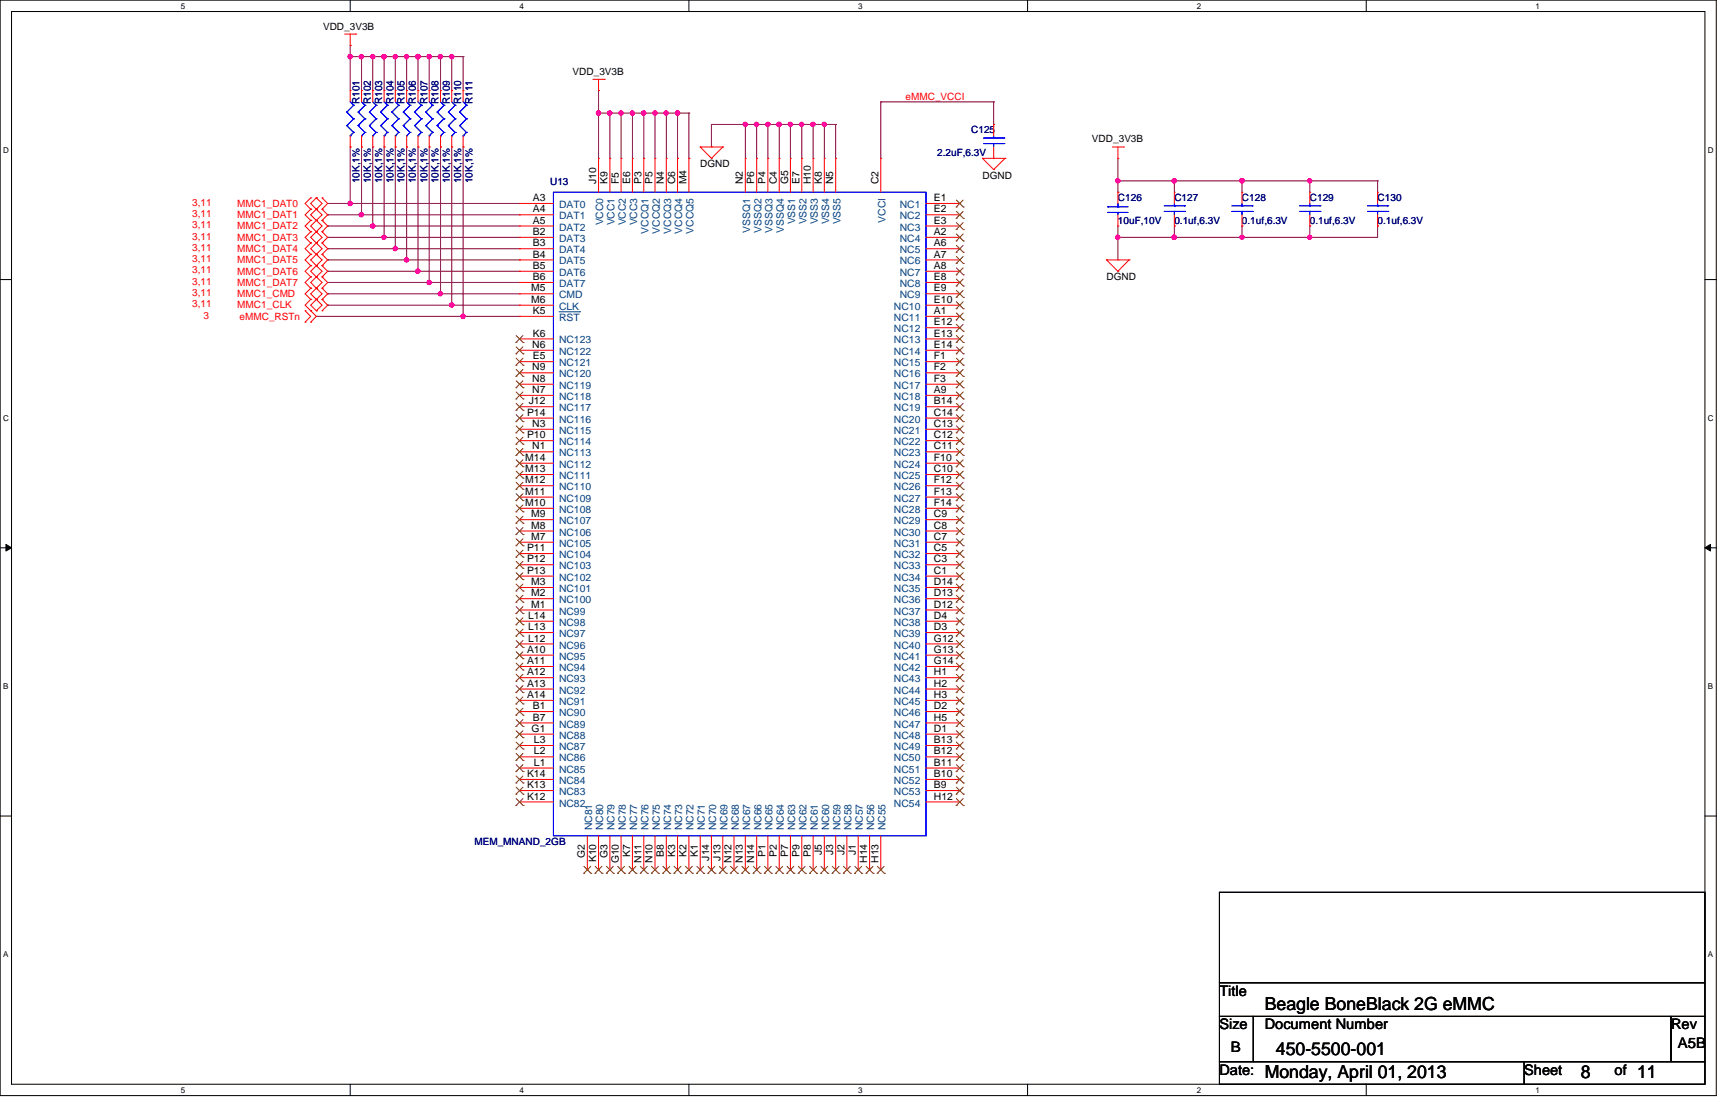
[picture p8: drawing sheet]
<svg xmlns="http://www.w3.org/2000/svg" width="432mm" height="279mm" viewBox="0 0 432 279" stroke-linecap="round" stroke-linejoin="round" font-family="sans-serif">
<defs><g id="words">
<g font-size="4.5">
<text x="315.8" y="252.2">Beagle BoneBlack 2G eMMC</text>
<text x="318.6" y="263.5">450-5500-001</text>
<text x="315.8" y="269.2">Monday, April 01, 2013</text>
<text x="394.8" y="269.2">8</text>
<text x="408.9" y="269.2">11</text>
</g>
<g font-size="3.6">
<text x="304.5" y="248.6">Title</text>
<text x="304.5" y="257">Size</text>
<text x="315.8" y="257">Document Number</text>
<text x="417.3" y="257">Rev</text>
<text x="307.4" y="262.7">B</text>
<text x="419" y="261.6">A5B</text>
<text x="304.5" y="268.4">Date:</text>
<text x="380.7" y="268.4">Sheet</text>
<text x="403.2" y="268.4">of</text>
</g>
<g font-size="2.5">
<text x="80.7" y="7.4">VDD_3V3B</text>
<text x="143" y="18.7">VDD_3V3B</text>
<text x="272.7" y="35.6">VDD_3V3B</text>
<text x="174.9" y="41.8">DGND</text>
<text x="148.9" y="46" transform="rotate(-90 148.9 46)">J10</text>
<text x="151.7" y="46" transform="rotate(-90 151.7 46)">K9</text>
<text x="154.5" y="46" transform="rotate(-90 154.5 46)">F5</text>
<text x="157.4" y="46" transform="rotate(-90 157.4 46)">E6</text>
<text x="160.2" y="46" transform="rotate(-90 160.2 46)">P3</text>
<text x="163" y="46" transform="rotate(-90 163 46)">P5</text>
<text x="165.8" y="46" transform="rotate(-90 165.8 46)">N4</text>
<text x="168.6" y="46" transform="rotate(-90 168.6 46)">C6</text>
<text x="171.4" y="46" transform="rotate(-90 171.4 46)">M4</text>
<text x="185.5" y="46" transform="rotate(-90 185.5 46)">N2</text>
<text x="188.4" y="46" transform="rotate(-90 188.4 46)">P6</text>
<text x="191.2" y="46" transform="rotate(-90 191.2 46)">P4</text>
<text x="194" y="46" transform="rotate(-90 194 46)">C4</text>
<text x="196.8" y="46" transform="rotate(-90 196.8 46)">G5</text>
<text x="199.6" y="46" transform="rotate(-90 199.6 46)">E7</text>
<text x="202.5" y="46" transform="rotate(-90 202.5 46)">H10</text>
<text x="205.3" y="46" transform="rotate(-90 205.3 46)">K8</text>
<text x="208.1" y="46" transform="rotate(-90 208.1 46)">N5</text>
<text x="219.4" y="46" transform="rotate(-90 219.4 46)">C2</text>
<text x="245.4" y="44.6">DGND</text>
<text x="133.1" y="50.2">A3</text>
<text x="133.1" y="53">A4</text>
<text x="233.3" y="50.2">E1</text>
<text x="233.3" y="53">E2</text>
<text x="133.1" y="55.8">A5</text>
<text x="133.1" y="58.7">B2</text>
<text x="233.3" y="58.7">A2</text>
<text x="233.3" y="55.8">E3</text>
<text x="133.1" y="61.5">B3</text>
<text x="133.1" y="64.3">B4</text>
<text x="233.3" y="61.5">A6</text>
<text x="233.3" y="64.3">A7</text>
<text x="133.1" y="67.1">B5</text>
<text x="133.1" y="69.9">B6</text>
<text x="233.3" y="67.1">A8</text>
<text x="233.3" y="69.9">E8</text>
<text x="276.4" y="70">DGND</text>
<text x="132.6" y="72.8">M5</text>
<text x="132.6" y="75.6">M6</text>
<text x="233.3" y="72.8">E9</text>
<text x="233.3" y="75.6">E10</text>
<text x="133.1" y="78.4">K5</text>
<text x="233.3" y="78.4">A1</text>
<text x="233.3" y="81.2">E12</text>
<text x="132.9" y="86.9">N6</text>
<text x="133.1" y="89.7">E5</text>
<text x="133.1" y="84">K6</text>
<text x="233.3" y="84">E13</text>
<text x="233.3" y="86.9">E14</text>
<text x="233.3" y="89.7">F1</text>
<text x="132.9" y="95.3">N8</text>
<text x="132.9" y="92.5">N9</text>
<text x="233.3" y="92.5">F2</text>
<text x="233.3" y="95.3">F3</text>
<text x="132" y="101">J12</text>
<text x="132.9" y="98.1">N7</text>
<text x="233.3" y="98.1">A9</text>
<text x="233.3" y="101">B14</text>
<text x="131.6" y="103.8">P14</text>
<text x="132.9" y="106.6">N3</text>
<text x="233.3" y="106.6">C13</text>
<text x="233.3" y="103.8">C14</text>
<text x="131.6" y="109.4">P10</text>
<text x="132.9" y="112.2">N1</text>
<text x="233.3" y="112.2">C11</text>
<text x="233.3" y="109.4">C12</text>
<text x="131.2" y="117.9">M13</text>
<text x="131.2" y="115.1">M14</text>
<text x="233.3" y="117.9">C10</text>
<text x="233.3" y="115.1">F10</text>
<text x="131.2" y="123.5">M11</text>
<text x="131.2" y="120.7">M12</text>
<text x="233.3" y="120.7">F12</text>
<text x="233.3" y="123.5">F13</text>
<text x="131.2" y="126.3">M10</text>
<text x="132.6" y="132">M8</text>
<text x="132.6" y="129.2">M9</text>
<text x="233.3" y="132">C8</text>
<text x="233.3" y="129.2">C9</text>
<text x="233.3" y="126.3">F14</text>
<text x="131.6" y="137.6">P11</text>
<text x="132.6" y="134.8">M7</text>
<text x="233.3" y="137.6">C5</text>
<text x="233.3" y="134.8">C7</text>
<text x="131.6" y="140.4">P12</text>
<text x="131.6" y="143.3">P13</text>
<text x="233.3" y="143.3">C1</text>
<text x="233.3" y="140.4">C3</text>
<text x="132.6" y="148.9">M2</text>
<text x="132.6" y="146.1">M3</text>
<text x="233.3" y="148.9">D13</text>
<text x="233.3" y="146.1">D14</text>
<text x="131.9" y="154.5">L14</text>
<text x="132.6" y="151.7">M1</text>
<text x="233.3" y="154.5">D4</text>
<text x="233.3" y="151.7">D12</text>
<text x="131.9" y="160.2">L12</text>
<text x="131.9" y="157.4">L13</text>
<text x="233.3" y="157.4">D3</text>
<text x="233.3" y="160.2">G12</text>
<text x="131.6" y="163">A10</text>
<text x="131.6" y="165.8">A11</text>
<text x="233.3" y="163">G13</text>
<text x="233.3" y="165.8">G14</text>
<text x="131.6" y="168.6">A12</text>
<text x="131.6" y="171.5">A13</text>
<text x="233.3" y="168.6">H1</text>
<text x="233.3" y="171.5">H2</text>
<text x="131.6" y="174.3">A14</text>
<text x="133.1" y="177.1">B1</text>
<text x="133.1" y="179.9">B7</text>
<text x="233.3" y="177.1">D2</text>
<text x="233.3" y="174.3">H3</text>
<text x="233.3" y="179.9">H5</text>
<text x="132.8" y="182.7">G1</text>
<text x="133.3" y="185.5">L3</text>
<text x="233.3" y="185.5">B13</text>
<text x="233.3" y="182.7">D1</text>
<text x="133.3" y="191.2">L1</text>
<text x="133.3" y="188.4">L2</text>
<text x="233.3" y="191.2">B11</text>
<text x="233.3" y="188.4">B12</text>
<text x="131.6" y="196.8">K13</text>
<text x="131.6" y="194">K14</text>
<text x="233.3" y="196.8">B9</text>
<text x="233.3" y="194">B10</text>
<text x="131.6" y="199.6">K12</text>
<text x="233.3" y="199.6">H12</text>
<text x="146.1" y="214.2" transform="rotate(-90 146.1 214.2)">G2</text>
<text x="148.9" y="215.3" transform="rotate(-90 148.9 215.3)">K10</text>
<text x="151.7" y="214.2" transform="rotate(-90 151.7 214.2)">G3</text>
<text x="154.5" y="215.6" transform="rotate(-90 154.5 215.6)">G10</text>
<text x="157.4" y="213.9" transform="rotate(-90 157.4 213.9)">K7</text>
<text x="160.2" y="215.4" transform="rotate(-90 160.2 215.4)">N11</text>
<text x="163" y="215.4" transform="rotate(-90 163 215.4)">N10</text>
<text x="165.8" y="213.9" transform="rotate(-90 165.8 213.9)">B8</text>
<text x="168.6" y="213.9" transform="rotate(-90 168.6 213.9)">K3</text>
<text x="171.4" y="213.9" transform="rotate(-90 171.4 213.9)">K2</text>
<text x="174.3" y="213.9" transform="rotate(-90 174.3 213.9)">K1</text>
<text x="177.1" y="214.9" transform="rotate(-90 177.1 214.9)">J14</text>
<text x="179.9" y="214.9" transform="rotate(-90 179.9 214.9)">J13</text>
<text x="182.7" y="215.4" transform="rotate(-90 182.7 215.4)">N12</text>
<text x="185.5" y="215.4" transform="rotate(-90 185.5 215.4)">N13</text>
<text x="188.4" y="215.4" transform="rotate(-90 188.4 215.4)">N14</text>
<text x="191.2" y="213.9" transform="rotate(-90 191.2 213.9)">P1</text>
<text x="194" y="213.9" transform="rotate(-90 194 213.9)">P2</text>
<text x="196.8" y="213.9" transform="rotate(-90 196.8 213.9)">P7</text>
<text x="199.6" y="213.9" transform="rotate(-90 199.6 213.9)">P9</text>
<text x="202.5" y="213.9" transform="rotate(-90 202.5 213.9)">P8</text>
<text x="205.3" y="213.4" transform="rotate(-90 205.3 213.4)">J5</text>
<text x="208.1" y="213.4" transform="rotate(-90 208.1 213.4)">J3</text>
<text x="210.9" y="213.4" transform="rotate(-90 210.9 213.4)">J2</text>
<text x="213.7" y="213.4" transform="rotate(-90 213.7 213.4)">J1</text>
<text x="216.6" y="215.4" transform="rotate(-90 216.6 215.4)">H14</text>
<text x="219.4" y="215.4" transform="rotate(-90 219.4 215.4)">H13</text>
</g>
<g font-size="2.5" fill="#000080">
<text x="89.8" y="26" transform="rotate(-90 89.8 26)">R101</text>
<text x="92.6" y="26" transform="rotate(-90 92.6 26)">R102</text>
<text x="95.4" y="26" transform="rotate(-90 95.4 26)">R103</text>
<text x="98.3" y="26" transform="rotate(-90 98.3 26)">R104</text>
<text x="101" y="26" transform="rotate(-90 101 26)">R105</text>
<text x="103.9" y="26" transform="rotate(-90 103.9 26)">R106</text>
<text x="106.7" y="26" transform="rotate(-90 106.7 26)">R107</text>
<text x="109.5" y="26" transform="rotate(-90 109.5 26)">R108</text>
<text x="112.4" y="26" transform="rotate(-90 112.4 26)">R109</text>
<text x="115.1" y="26" transform="rotate(-90 115.1 26)">R110</text>
<text x="118" y="26" transform="rotate(-90 118 26)">R111</text>
<text x="242.5" y="33.3">C125</text>
<text x="234.1" y="38.9">2.2uF,6.3V</text>
<text x="89.8" y="45.7" transform="rotate(-90 89.8 45.7)">10K,1%</text>
<text x="92.6" y="45.7" transform="rotate(-90 92.6 45.7)">10K,1%</text>
<text x="95.4" y="45.7" transform="rotate(-90 95.4 45.7)">10K,1%</text>
<text x="98.3" y="45.7" transform="rotate(-90 98.3 45.7)">10K,1%</text>
<text x="101" y="45.7" transform="rotate(-90 101 45.7)">10K,1%</text>
<text x="103.9" y="45.7" transform="rotate(-90 103.9 45.7)">10K,1%</text>
<text x="106.7" y="45.7" transform="rotate(-90 106.7 45.7)">10K,1%</text>
<text x="109.5" y="45.7" transform="rotate(-90 109.5 45.7)">10K,1%</text>
<text x="112.4" y="45.7" transform="rotate(-90 112.4 45.7)">10K,1%</text>
<text x="115.1" y="45.7" transform="rotate(-90 115.1 45.7)">10K,1%</text>
<text x="118" y="45.7" transform="rotate(-90 118 45.7)">10K,1%</text>
<text x="137.4" y="46.3">U13</text>
<text x="279.2" y="50.2">C126</text>
<text x="293.3" y="50.2">C127</text>
<text x="310.2" y="50.2">C128</text>
<text x="327.1" y="50.2">C129</text>
<text x="344" y="50.2">C130</text>
<text x="279.2" y="55.9">10uF,10V</text>
<text x="293.3" y="55.9">0.1uf,6.3V</text>
<text x="310.2" y="55.9">0.1uf,6.3V</text>
<text x="327.1" y="55.9">0.1uf,6.3V</text>
<text x="344" y="55.9">0.1uf,6.3V</text>
<text x="118.5" y="210.9">MEM_MNAND_2GB</text>
</g>
<g font-size="2.5" fill="#f00">
<text x="226.1" y="24.9">eMMC_VCCI</text>
<text x="48" y="51.4">3,11</text>
<text x="59.3" y="51.6">MMC1_DAT0</text>
<text x="48" y="54.2">3,11</text>
<text x="48" y="57">3,11</text>
<text x="48" y="59.8">3,11</text>
<text x="59.3" y="54.5">MMC1_DAT1</text>
<text x="59.3" y="57.3">MMC1_DAT2</text>
<text x="48" y="62.7">3,11</text>
<text x="48" y="65.4">3,11</text>
<text x="59.3" y="60.1">MMC1_DAT3</text>
<text x="59.3" y="62.9">MMC1_DAT4</text>
<text x="59.3" y="65.7">MMC1_DAT5</text>
<text x="48" y="68.3">3,11</text>
<text x="48" y="71.1">3,11</text>
<text x="59.3" y="68.6">MMC1_DAT6</text>
<text x="59.3" y="71.4">MMC1_DAT7</text>
<text x="48" y="73.9">3,11</text>
<text x="48" y="76.8">3,11</text>
<text x="59.3" y="74.2">MMC1_CMD</text>
<text x="59.3" y="77">MMC1_CLK</text>
<text x="50.8" y="79.5">3</text>
<text x="59.8" y="79.8">eMMC_RSTn</text>
</g>
<g font-size="2.5" fill="#004080">
<text x="139.6" y="51.9">DAT0</text>
<text x="224.7" y="51.9">NC1</text>
<text x="139.6" y="54.8">DAT1</text>
<text x="139.6" y="57.6">DAT2</text>
<text x="150.7" y="56.3" transform="rotate(-90 150.7 56.3)">VCC0</text>
<text x="153.5" y="56.3" transform="rotate(-90 153.5 56.3)">VCC1</text>
<text x="156.3" y="56.3" transform="rotate(-90 156.3 56.3)">VCC2</text>
<text x="159.1" y="56.3" transform="rotate(-90 159.1 56.3)">VCC3</text>
<text x="162" y="58.3" transform="rotate(-90 162 58.3)">VCCQ1</text>
<text x="164.8" y="58.3" transform="rotate(-90 164.8 58.3)">VCCQ2</text>
<text x="167.6" y="58.3" transform="rotate(-90 167.6 58.3)">VCCQ3</text>
<text x="170.4" y="58.3" transform="rotate(-90 170.4 58.3)">VCCQ4</text>
<text x="173.2" y="58.3" transform="rotate(-90 173.2 58.3)">VCCQ5</text>
<text x="187.3" y="58.1" transform="rotate(-90 187.3 58.1)">VSSQ1</text>
<text x="190.2" y="58.1" transform="rotate(-90 190.2 58.1)">VSSQ2</text>
<text x="193" y="58.1" transform="rotate(-90 193 58.1)">VSSQ3</text>
<text x="195.8" y="58.1" transform="rotate(-90 195.8 58.1)">VSSQ4</text>
<text x="198.6" y="56" transform="rotate(-90 198.6 56)">VSS1</text>
<text x="201.4" y="56" transform="rotate(-90 201.4 56)">VSS2</text>
<text x="204.3" y="56" transform="rotate(-90 204.3 56)">VSS3</text>
<text x="207.1" y="56" transform="rotate(-90 207.1 56)">VSS4</text>
<text x="209.9" y="56" transform="rotate(-90 209.9 56)">VSS5</text>
<text x="221.1" y="55.6" transform="rotate(-90 221.1 55.6)">VCCI</text>
<text x="224.7" y="54.8">NC2</text>
<text x="224.7" y="57.6">NC3</text>
<text x="139.6" y="60.4">DAT3</text>
<text x="139.6" y="63.2">DAT4</text>
<text x="224.7" y="60.4">NC4</text>
<text x="224.7" y="63.2">NC5</text>
<text x="139.6" y="66">DAT5</text>
<text x="139.6" y="68.9">DAT6</text>
<text x="139.6" y="71.7">DAT7</text>
<text x="224.7" y="66">NC6</text>
<text x="224.7" y="68.9">NC7</text>
<text x="224.7" y="71.7">NC8</text>
<text x="139.6" y="74.5">CMD</text>
<text x="139.6" y="77.3">CLK</text>
<text x="223.3" y="77.3">NC10</text>
<text x="224.7" y="74.5">NC9</text>
<text x="139.6" y="80.1">RST</text>
<text x="223.3" y="80.1">NC11</text>
<text x="223.3" y="83">NC12</text>
<text x="139.6" y="88.6">NC122</text>
<text x="139.6" y="85.8">NC123</text>
<text x="223.3" y="85.8">NC13</text>
<text x="223.3" y="88.6">NC14</text>
<text x="139.6" y="94.2">NC120</text>
<text x="139.6" y="91.4">NC121</text>
<text x="223.3" y="91.4">NC15</text>
<text x="223.3" y="94.2">NC16</text>
<text x="139.6" y="99.9">NC118</text>
<text x="139.6" y="97.1">NC119</text>
<text x="223.3" y="99.9">NC18</text>
<text x="223.3" y="97.1">NC17</text>
<text x="139.6" y="102.7">NC117</text>
<text x="139.6" y="105.5">NC116</text>
<text x="223.3" y="102.7">NC19</text>
<text x="223.3" y="105.5">NC20</text>
<text x="139.6" y="114">NC113</text>
<text x="139.6" y="108.3">NC115</text>
<text x="139.6" y="111.2">NC114</text>
<text x="223.3" y="114">NC23</text>
<text x="223.3" y="111.2">NC22</text>
<text x="223.3" y="108.3">NC21</text>
<text x="139.6" y="119.6">NC111</text>
<text x="139.6" y="116.8">NC112</text>
<text x="223.3" y="119.6">NC25</text>
<text x="223.3" y="116.8">NC24</text>
<text x="139.6" y="125.3">NC109</text>
<text x="139.6" y="122.4">NC110</text>
<text x="223.3" y="122.4">NC26</text>
<text x="223.3" y="125.3">NC27</text>
<text x="139.6" y="130.9">NC107</text>
<text x="139.6" y="128.1">NC108</text>
<text x="223.3" y="130.9">NC29</text>
<text x="223.3" y="128.1">NC28</text>
<text x="139.6" y="136.5">NC105</text>
<text x="139.6" y="133.7">NC106</text>
<text x="223.3" y="136.5">NC31</text>
<text x="223.3" y="133.7">NC30</text>
<text x="139.6" y="139.4">NC104</text>
<text x="139.6" y="142.2">NC103</text>
<text x="223.3" y="142.2">NC33</text>
<text x="223.3" y="139.4">NC32</text>
<text x="139.6" y="147.8">NC101</text>
<text x="139.6" y="145">NC102</text>
<text x="223.3" y="145">NC34</text>
<text x="223.3" y="147.8">NC35</text>
<text x="139.6" y="153.5">NC99</text>
<text x="139.6" y="150.6">NC100</text>
<text x="223.3" y="153.5">NC37</text>
<text x="223.3" y="150.6">NC36</text>
<text x="139.6" y="161.9">NC96</text>
<text x="139.6" y="159.1">NC97</text>
<text x="139.6" y="156.3">NC98</text>
<text x="223.3" y="159.1">NC39</text>
<text x="223.3" y="156.3">NC38</text>
<text x="223.3" y="161.9">NC40</text>
<text x="139.6" y="164.7">NC95</text>
<text x="139.6" y="167.6">NC94</text>
<text x="223.3" y="164.7">NC41</text>
<text x="223.3" y="167.6">NC42</text>
<text x="139.6" y="170.3">NC93</text>
<text x="139.6" y="173.2">NC92</text>
<text x="223.3" y="170.3">NC43</text>
<text x="223.3" y="173.2">NC44</text>
<text x="139.6" y="176">NC91</text>
<text x="139.6" y="178.8">NC90</text>
<text x="223.3" y="178.8">NC46</text>
<text x="223.3" y="176">NC45</text>
<text x="139.6" y="181.7">NC89</text>
<text x="139.6" y="184.4">NC88</text>
<text x="223.3" y="184.4">NC48</text>
<text x="223.3" y="181.7">NC47</text>
<text x="139.6" y="190.1">NC86</text>
<text x="139.6" y="187.3">NC87</text>
<text x="223.3" y="190.1">NC50</text>
<text x="223.3" y="187.3">NC49</text>
<text x="139.6" y="195.7">NC84</text>
<text x="139.6" y="192.9">NC85</text>
<text x="223.3" y="195.7">NC52</text>
<text x="223.3" y="192.9">NC51</text>
<text x="139.6" y="201.4">NC82</text>
<text x="139.6" y="198.5">NC83</text>
<text x="223.3" y="198.5">NC53</text>
<text x="223.3" y="201.4">NC54</text>
<text x="147.9" y="207.3" transform="rotate(-90 147.9 207.3)">NC81</text>
<text x="150.7" y="207.3" transform="rotate(-90 150.7 207.3)">NC80</text>
<text x="153.5" y="207.3" transform="rotate(-90 153.5 207.3)">NC79</text>
<text x="156.3" y="207.3" transform="rotate(-90 156.3 207.3)">NC78</text>
<text x="159.1" y="207.3" transform="rotate(-90 159.1 207.3)">NC77</text>
<text x="162" y="207.3" transform="rotate(-90 162 207.3)">NC76</text>
<text x="164.8" y="207.3" transform="rotate(-90 164.8 207.3)">NC75</text>
<text x="167.6" y="207.3" transform="rotate(-90 167.6 207.3)">NC74</text>
<text x="170.4" y="207.3" transform="rotate(-90 170.4 207.3)">NC73</text>
<text x="173.2" y="207.3" transform="rotate(-90 173.2 207.3)">NC72</text>
<text x="176.1" y="207.3" transform="rotate(-90 176.1 207.3)">NC71</text>
<text x="178.9" y="207.3" transform="rotate(-90 178.9 207.3)">NC70</text>
<text x="181.7" y="207.3" transform="rotate(-90 181.7 207.3)">NC69</text>
<text x="184.5" y="207.3" transform="rotate(-90 184.5 207.3)">NC68</text>
<text x="187.3" y="207.3" transform="rotate(-90 187.3 207.3)">NC67</text>
<text x="190.2" y="207.3" transform="rotate(-90 190.2 207.3)">NC66</text>
<text x="193" y="207.3" transform="rotate(-90 193 207.3)">NC65</text>
<text x="195.8" y="207.3" transform="rotate(-90 195.8 207.3)">NC64</text>
<text x="198.6" y="207.3" transform="rotate(-90 198.6 207.3)">NC63</text>
<text x="201.4" y="207.3" transform="rotate(-90 201.4 207.3)">NC62</text>
<text x="204.3" y="207.3" transform="rotate(-90 204.3 207.3)">NC61</text>
<text x="207.1" y="207.3" transform="rotate(-90 207.1 207.3)">NC60</text>
<text x="209.9" y="207.3" transform="rotate(-90 209.9 207.3)">NC59</text>
<text x="212.7" y="207.3" transform="rotate(-90 212.7 207.3)">NC58</text>
<text x="215.5" y="207.3" transform="rotate(-90 215.5 207.3)">NC57</text>
<text x="218.4" y="207.3" transform="rotate(-90 218.4 207.3)">NC56</text>
<text x="221.1" y="207.3" transform="rotate(-90 221.1 207.3)">NC55</text>
</g>
<g font-size="2">
<text x="45.2" y="2.2">5</text>
<text x="129.8" y="2.2">4</text>
<text x="214.3" y="2.2">3</text>
<text x="298.9" y="2.2">2</text>
<text x="383.5" y="2.2">1</text>
<text x=".8" y="38.1">D</text>
<text x="426.5" y="38.1">D</text>
<text x=".8" y="105.1">C</text>
<text x="426.5" y="105.1">C</text>
<text x=".8" y="172">B</text>
<text x="426.5" y="172">B</text>
<text x=".8" y="239">A</text>
<text x="426.5" y="239">A</text>
<text x="45.2" y="272.9">5</text>
<text x="129.8" y="272.9">4</text>
<text x="214.3" y="272.9">3</text>
<text x="298.9" y="272.9">2</text>
<text x="383.5" y="272.9">1</text>
</g>
</g></defs>
<path d="M0 0h428.6v273.6h-428.6zM2.9 2.9h422.9v267.8h-422.9z" fill="none" stroke="#000" stroke-width=".25"/>
<g fill="#fff">
<path d="M45.2 .4h1.1v2.2h-1.1z"/>
<path d="M45.2 271.1h1.1v2.2h-1.1z"/>
</g>
<path d="M87.5 0v2.9M87.5 270.7v2.9" fill="none" stroke="#000" stroke-width=".25"/>
<g fill="#fff">
<path d="M129.8 .4h1.1v2.2h-1.1z"/>
<path d="M129.8 271.1h1.1v2.2h-1.1z"/>
</g>
<path d="M172 0v2.9M172 270.7v2.9" fill="none" stroke="#000" stroke-width=".25"/>
<g fill="#fff">
<path d="M214.3 .4h1.1v2.2h-1.1z"/>
<path d="M214.3 271.1h1.1v2.2h-1.1z"/>
</g>
<path d="M256.6 0v2.9M256.6 270.7v2.9" fill="none" stroke="#000" stroke-width=".25"/>
<g fill="#fff">
<path d="M298.9 .4h1.1v2.2h-1.1z"/>
<path d="M298.9 271.1h1.1v2.2h-1.1z"/>
</g>
<path d="M341.2 0v2.9M341.2 270.7v2.9" fill="none" stroke="#000" stroke-width=".25"/>
<g fill="#fff">
<path d="M383.5 .4h1.1v2.2h-1.1z"/>
<path d="M383.5 271.1h1.1v2.2h-1.1z"/>
<path d="M.8 36.3h1.4v2.3h-1.4z"/>
<path d="M426.5 36.3h1.4v2.3h-1.4z"/>
<path d="M.8 103.3h1.4v2.2h-1.4z"/>
<path d="M426.5 103.3h1.4v2.2h-1.4z"/>
</g>
<path d="M0 69.8h2.9M425.8 69.8h2.8" fill="none" stroke="#000" stroke-width=".25"/>
<g fill="#fff">
<path d="M.8 170.2h1.3v2.3h-1.3z"/>
<path d="M426.5 170.2h1.3v2.3h-1.3z"/>
</g>
<path d="M0 136.8h2.9M1.5 135.9l1.4 .9-1.4 .8zM425.8 136.8l1.4-.9v1.7zM425.8 136.8h2.8" fill="none" stroke="#000" stroke-width=".25"/>
<path d="M1.5 135.9l1.4 .9-1.4 .8zM425.8 136.8l1.4-.9v1.7z" fill="#000"/>
<g fill="#fff">
<path d="M.8 237.2h1.3v2.2h-1.3z"/>
<path d="M426.5 237.2h1.3v2.2h-1.3z"/>
</g>
<path d="M0 203.8h2.9M425.8 203.8h2.8" fill="none" stroke="#000" stroke-width=".25"/>
<path d="M87.5 50.8h.1M87.5 50.8h42.3M115.7 79h.1M115.7 79h14.1" fill="none" stroke="#800040" stroke-width=".25"/>
<circle cx="87.4" cy="50.8" r=".55" fill="#f0f"/>
<circle cx="87.4" cy="50.8" r=".55" fill="none" stroke="#f0f" stroke-width=".25"/>
<path d="M90.3 53.6h.1M90.3 53.6h39.5" fill="none" stroke="#800040" stroke-width=".25"/>
<circle cx="90.2" cy="53.6" r=".56" fill="#f0f"/>
<circle cx="90.2" cy="53.6" r=".56" fill="none" stroke="#f0f" stroke-width=".25"/>
<path d="M93.1 56.4h.1M93.1 56.4h36.7" fill="none" stroke="#800040" stroke-width=".25"/>
<circle cx="93.1" cy="56.4" r=".56" fill="#f0f"/>
<circle cx="93.1" cy="56.4" r=".56" fill="none" stroke="#f0f" stroke-width=".25"/>
<path d="M95.9 59.3h.1M95.9 59.3h33.9" fill="none" stroke="#800040" stroke-width=".25"/>
<circle cx="95.9" cy="59.2" r=".55" fill="#f0f"/>
<circle cx="95.9" cy="59.2" r=".55" fill="none" stroke="#f0f" stroke-width=".25"/>
<path d="M98.7 62.1h.1M98.7 62.1h31.1" fill="none" stroke="#800040" stroke-width=".25"/>
<circle cx="98.7" cy="62.1" r=".56" fill="#f0f"/>
<circle cx="98.7" cy="62.1" r=".56" fill="none" stroke="#f0f" stroke-width=".25"/>
<path d="M101.6 64.9h.1M101.6 64.9h28.2" fill="none" stroke="#800040" stroke-width=".25"/>
<circle cx="101.5" cy="64.9" r=".55" fill="#f0f"/>
<circle cx="101.5" cy="64.9" r=".55" fill="none" stroke="#f0f" stroke-width=".25"/>
<path d="M104.4 67.7h.1M104.4 67.7h25.4" fill="none" stroke="#800040" stroke-width=".25"/>
<circle cx="104.3" cy="67.7" r=".56" fill="#f0f"/>
<circle cx="104.3" cy="67.7" r=".56" fill="none" stroke="#f0f" stroke-width=".25"/>
<path d="M107.2 70.5h.1M107.2 70.5h22.6" fill="none" stroke="#800040" stroke-width=".25"/>
<circle cx="107.2" cy="70.5" r=".56" fill="#f0f"/>
<circle cx="107.2" cy="70.5" r=".56" fill="none" stroke="#f0f" stroke-width=".25"/>
<path d="M110 73.4h.1M110 73.4h19.8M112.8 76.2h.1M112.8 76.2h17" fill="none" stroke="#800040" stroke-width=".25"/>
<circle cx="112.8" cy="76.2" r=".56" fill="#f0f"/>
<circle cx="112.8" cy="76.2" r=".56" fill="none" stroke="#f0f" stroke-width=".25"/>
<path d="M186.1 31.1h.1M186.1 31.1v8.4M186.1 31.1h2.9" fill="none" stroke="#800040" stroke-width=".25"/>
<circle cx="186.1" cy="31" r=".54" fill="#f0f"/>
<circle cx="186.1" cy="31" r=".54" fill="none" stroke="#f0f" stroke-width=".25"/>
<path d="M203.1 31.1h.1M203.1 31.1v8.4M203.1 31.1h2.8M205.9 31.1h.1M205.9 31.1v8.4M208.7 31.1h.1M208.7 31.1v8.4" fill="none" stroke="#800040" stroke-width=".25"/>
<circle cx="203" cy="31" r=".55" fill="#f0f"/>
<circle cx="203" cy="31" r=".55" fill="none" stroke="#f0f" stroke-width=".25"/>
<path d="M200.2 31.1h.1M200.2 31.1v8.4M200.2 31.1h2.9" fill="none" stroke="#800040" stroke-width=".25"/>
<circle cx="200.2" cy="31" r=".54" fill="#f0f"/>
<circle cx="200.2" cy="31" r=".54" fill="none" stroke="#f0f" stroke-width=".25"/>
<path d="M197.4 31.1h.1M197.4 31.1v8.4M197.4 31.1h2.8" fill="none" stroke="#800040" stroke-width=".25"/>
<circle cx="197.4" cy="31" r=".55" fill="#f0f"/>
<circle cx="197.4" cy="31" r=".55" fill="none" stroke="#f0f" stroke-width=".25"/>
<path d="M194.6 31.1h.1M194.6 31.1v8.4" fill="none" stroke="#800040" stroke-width=".25"/>
<circle cx="194.6" cy="31" r=".55" fill="#f0f"/>
<circle cx="194.6" cy="31" r=".55" fill="none" stroke="#f0f" stroke-width=".25"/>
<path d="M194.6 31.1h.1M194.6 31.1h2.8" fill="none" stroke="#800040" stroke-width=".25"/>
<circle cx="194.6" cy="31" r=".55" fill="#f0f"/>
<circle cx="194.6" cy="31" r=".55" fill="none" stroke="#f0f" stroke-width=".25"/>
<path d="M191.8 31.1h.1M191.8 31.1v8.4M191.8 31.1h2.8" fill="none" stroke="#800040" stroke-width=".25"/>
<circle cx="191.8" cy="31" r=".55" fill="#f0f"/>
<circle cx="191.8" cy="31" r=".55" fill="none" stroke="#f0f" stroke-width=".25"/>
<path d="M189 31.1h.1M189 31.1v8.4M189 31.1h2.8" fill="none" stroke="#800040" stroke-width=".25"/>
<circle cx="188.9" cy="31" r=".55" fill="#f0f"/>
<circle cx="188.9" cy="31" r=".55" fill="none" stroke="#f0f" stroke-width=".25"/>
<path d="M205.9 31.1h.1M205.9 31.1h2.8" fill="none" stroke="#800040" stroke-width=".25"/>
<circle cx="205.9" cy="31" r=".55" fill="#f0f"/>
<circle cx="205.9" cy="31" r=".55" fill="none" stroke="#f0f" stroke-width=".25"/>
<g fill="none" stroke="#800040" stroke-width=".25">
<path d="M177.7 31.1h.1M177.7 36.7h.1M177.7 31.1h8.4M177.7 31.1v5.6M220 25.4h.1M220 25.4v14.1M220 25.4h28.2M248.2 25.4h.1M248.2 31.1h.1M248.2 25.4v5.7M279.2 39.5v5.7M279.2 59.3h.1"/>
<path d="M279.2 45.2h.1M279.2 56.4v2.9M279.2 45.2h14.1"/>
</g>
<circle cx="293.2" cy="45.1" r=".55" fill="#f0f"/>
<circle cx="293.2" cy="45.1" r=".55" fill="none" stroke="#f0f" stroke-width=".25"/>
<circle cx="279.2" cy="45.1" r=".55" fill="#f0f"/>
<circle cx="279.2" cy="45.1" r=".55" fill="none" stroke="#f0f" stroke-width=".25"/>
<path d="M310.2 45.2h.1M310.2 45.2h16.9M327.1 45.2h.1M327.1 45.2v2.8M344 45.2h.1M344 45.2v2.8" fill="none" stroke="#800040" stroke-width=".25"/>
<circle cx="327.1" cy="45.1" r=".54" fill="#f0f"/>
<circle cx="327.1" cy="45.1" r=".54" fill="none" stroke="#f0f" stroke-width=".25"/>
<circle cx="310.2" cy="45.1" r=".55" fill="#f0f"/>
<circle cx="310.2" cy="45.1" r=".55" fill="none" stroke="#f0f" stroke-width=".25"/>
<path d="M293.3 45.2h.1M293.3 45.2h16.9M310.2 45.2h.1M310.2 45.2v2.8" fill="none" stroke="#800040" stroke-width=".25"/>
<circle cx="310.2" cy="45.1" r=".55" fill="#f0f"/>
<circle cx="310.2" cy="45.1" r=".55" fill="none" stroke="#f0f" stroke-width=".25"/>
<circle cx="293.2" cy="45.1" r=".55" fill="#f0f"/>
<circle cx="293.2" cy="45.1" r=".55" fill="none" stroke="#f0f" stroke-width=".25"/>
<path d="M293.3 45.2h.1M293.3 56.4h.1M293.3 59.3h.1M293.3 45.2v2.8M293.3 56.4v2.9M293.3 59.3h16.9" fill="none" stroke="#800040" stroke-width=".25"/>
<circle cx="310.2" cy="59.2" r=".55" fill="#f0f"/>
<circle cx="310.2" cy="59.2" r=".55" fill="none" stroke="#f0f" stroke-width=".25"/>
<circle cx="293.2" cy="59.2" r=".55" fill="#f0f"/>
<circle cx="293.2" cy="59.2" r=".55" fill="none" stroke="#f0f" stroke-width=".25"/>
<path d="M310.2 56.4h.1M310.2 56.4v2.9M327.1 56.4h.1M327.1 59.3h.1M327.1 56.4v2.9M327.1 59.3h16.9" fill="none" stroke="#800040" stroke-width=".25"/>
<circle cx="327.1" cy="59.2" r=".54" fill="#f0f"/>
<circle cx="327.1" cy="59.2" r=".54" fill="none" stroke="#f0f" stroke-width=".25"/>
<path d="M279.2 59.3h.1M279.2 59.3h14.1M310.2 59.3h.1M310.2 59.3h16.9M327.1 45.2h.1M327.1 45.2h16.9M344 56.4h.1M344 56.4v2.9" fill="none" stroke="#800040" stroke-width=".25"/>
<circle cx="293.2" cy="59.2" r=".55" fill="#f0f"/>
<circle cx="293.2" cy="59.2" r=".55" fill="none" stroke="#f0f" stroke-width=".25"/>
<circle cx="279.2" cy="59.2" r=".55" fill="#f0f"/>
<circle cx="279.2" cy="59.2" r=".55" fill="none" stroke="#f0f" stroke-width=".25"/>
<path d="M87.5 14.1h.1M87.5 14.1h2.8M93.1 14.1h.1M93.1 14.1h2.8M93.1 14.1v8.5M279.2 48h.1M279.2 45.2v2.8M279.2 59.3v5.6M279.2 64.9h.1" fill="none" stroke="#800040" stroke-width=".25"/>
<circle cx="95.9" cy="14.1" r=".56" fill="#f0f"/>
<circle cx="95.9" cy="14.1" r=".56" fill="none" stroke="#f0f" stroke-width=".25"/>
<circle cx="93.1" cy="14.1" r=".56" fill="#f0f"/>
<circle cx="93.1" cy="14.1" r=".56" fill="none" stroke="#f0f" stroke-width=".25"/>
<path d="M90.3 14.1h.1M90.3 14.1v8.5M90.3 14.1h2.8" fill="none" stroke="#800040" stroke-width=".25"/>
<circle cx="90.2" cy="14.1" r=".56" fill="#f0f"/>
<circle cx="90.2" cy="14.1" r=".56" fill="none" stroke="#f0f" stroke-width=".25"/>
<path d="M87.5 14.1h.1M87.5 14.1v8.5M95.9 14.1h.1M95.9 14.1h2.8M101.6 14.1h.1M101.6 14.1v8.5" fill="none" stroke="#800040" stroke-width=".25"/>
<circle cx="95.9" cy="14.1" r=".56" fill="#f0f"/>
<circle cx="95.9" cy="14.1" r=".56" fill="none" stroke="#f0f" stroke-width=".25"/>
<path d="M95.9 14.1h.1M95.9 14.1v8.5M98.7 14.1h.1M98.7 14.1v8.5M101.6 14.1h.1M101.6 14.1h2.8" fill="none" stroke="#800040" stroke-width=".25"/>
<circle cx="104.3" cy="14.1" r=".56" fill="#f0f"/>
<circle cx="104.3" cy="14.1" r=".56" fill="none" stroke="#f0f" stroke-width=".25"/>
<circle cx="101.5" cy="14.1" r=".55" fill="#f0f"/>
<circle cx="101.5" cy="14.1" r=".55" fill="none" stroke="#f0f" stroke-width=".25"/>
<path d="M87.5 11.3h.1M87.5 11.3v2.8" fill="none" stroke="#800040" stroke-width=".25"/>
<circle cx="87.4" cy="14.1" r=".55" fill="#f0f"/>
<circle cx="87.4" cy="14.1" r=".55" fill="none" stroke="#f0f" stroke-width=".25"/>
<path d="M110 14.1h.1M110 14.1v8.5M110 14.1h2.8M112.8 14.1h.1M112.8 14.1v8.5" fill="none" stroke="#800040" stroke-width=".25"/>
<circle cx="110" cy="14.1" r=".56" fill="#f0f"/>
<circle cx="110" cy="14.1" r=".56" fill="none" stroke="#f0f" stroke-width=".25"/>
<path d="M104.4 14.1h.1M104.4 14.1v8.5M107.2 14.1h.1M107.2 14.1v8.5" fill="none" stroke="#800040" stroke-width=".25"/>
<circle cx="104.3" cy="14.1" r=".56" fill="#f0f"/>
<circle cx="104.3" cy="14.1" r=".56" fill="none" stroke="#f0f" stroke-width=".25"/>
<path d="M104.4 14.1h.1M104.4 14.1h2.8" fill="none" stroke="#800040" stroke-width=".25"/>
<circle cx="104.3" cy="14.1" r=".56" fill="#f0f"/>
<circle cx="104.3" cy="14.1" r=".56" fill="none" stroke="#f0f" stroke-width=".25"/>
<g fill="none" stroke="#800040" stroke-width=".25">
<path d="M87.5 36.7h.1M87.5 36.7v14.1h-5.7M90.3 36.7h.1M90.3 36.7v16.9h-8.5M93.1 36.7h.1M93.1 36.7v19.7h-11.3M95.9 36.7h.1M95.9 36.7v22.6h-14.1M98.7 36.7h.1M98.7 36.7v25.4h-16.9M101.6 36.7h.1M101.6 36.7v28.2h-19.8"/>
<path d="M104.4 36.7h.1M104.4 36.7v31h-22.6M107.2 36.7h.1M107.2 36.7v33.8h-25.4M110 36.7h.1M110 36.7v36.7M112.8 36.7h.1M112.8 36.7v39.5M81.8 50.8h.1M81.8 53.6h.1M81.8 56.4h.1M81.8 59.3h.1"/>
<path d="M81.8 62.1h.1M81.8 64.9h.1M81.8 67.7h.1M81.8 70.5h.1"/>
</g>
<circle cx="110" cy="73.3" r=".55" fill="#f0f"/>
<circle cx="110" cy="73.3" r=".55" fill="none" stroke="#f0f" stroke-width=".25"/>
<path d="M115.7 36.7h.1M115.7 36.7v42.3" fill="none" stroke="#800040" stroke-width=".25"/>
<circle cx="115.6" cy="79" r=".55" fill="#f0f"/>
<circle cx="115.6" cy="79" r=".55" fill="none" stroke="#f0f" stroke-width=".25"/>
<path d="M112.8 14.1h.1M112.8 14.1h2.9M115.7 14.1h.1M115.7 14.1v8.5M79 79h.1M79 79h36.7" fill="none" stroke="#800040" stroke-width=".25"/>
<circle cx="112.8" cy="14.1" r=".56" fill="#f0f"/>
<circle cx="112.8" cy="14.1" r=".56" fill="none" stroke="#f0f" stroke-width=".25"/>
<path d="M107.2 14.1h.1M107.2 14.1h2.8M81.8 73.4h.1M81.8 73.4h28.2" fill="none" stroke="#800040" stroke-width=".25"/>
<circle cx="107.2" cy="14.1" r=".56" fill="#f0f"/>
<circle cx="107.2" cy="14.1" r=".56" fill="none" stroke="#f0f" stroke-width=".25"/>
<path d="M98.7 14.1h.1M98.7 14.1h2.9M81.8 76.2h.1M81.8 76.2h31" fill="none" stroke="#800040" stroke-width=".25"/>
<circle cx="98.7" cy="14.1" r=".56" fill="#f0f"/>
<circle cx="98.7" cy="14.1" r=".56" fill="none" stroke="#f0f" stroke-width=".25"/>
<path d="M166.4 28.2h.1M166.4 28.2v11.3" fill="none" stroke="#800040" stroke-width=".25"/>
<circle cx="166.4" cy="28.2" r=".56" fill="#f0f"/>
<circle cx="166.4" cy="28.2" r=".56" fill="none" stroke="#f0f" stroke-width=".25"/>
<path d="M149.5 28.2h.1M149.5 28.2h2.8M149.5 28.2v11.3M152.3 28.2h.1M166.4 28.2h2.8M169.2 28.2h.1" fill="none" stroke="#800040" stroke-width=".25"/>
<circle cx="149.5" cy="28.2" r=".56" fill="#f0f"/>
<circle cx="149.5" cy="28.2" r=".56" fill="none" stroke="#f0f" stroke-width=".25"/>
<path d="M169.2 39.5h.1M169.2 28.2v11.3" fill="none" stroke="#800040" stroke-width=".25"/>
<circle cx="169.2" cy="28.2" r=".56" fill="#f0f"/>
<circle cx="169.2" cy="28.2" r=".56" fill="none" stroke="#f0f" stroke-width=".25"/>
<path d="M149.5 22.6h.1M149.5 22.6v5.6M160.8 28.2h.1M160.8 28.2h5.6M160.8 28.2v11.3M163.6 28.2h.1M163.6 28.2v11.3M166.4 28.2h.1" fill="none" stroke="#800040" stroke-width=".25"/>
<circle cx="163.6" cy="28.2" r=".56" fill="#f0f"/>
<circle cx="163.6" cy="28.2" r=".56" fill="none" stroke="#f0f" stroke-width=".25"/>
<path d="M157.9 28.2h.1M157.9 28.2v11.3M157.9 28.2h2.9M160.8 28.2h.1" fill="none" stroke="#800040" stroke-width=".25"/>
<circle cx="160.7" cy="28.2" r=".56" fill="#f0f"/>
<circle cx="160.7" cy="28.2" r=".56" fill="none" stroke="#f0f" stroke-width=".25"/>
<path d="M155.1 28.2h.1M155.1 28.2v11.3" fill="none" stroke="#800040" stroke-width=".25"/>
<circle cx="155.1" cy="28.2" r=".56" fill="#f0f"/>
<circle cx="155.1" cy="28.2" r=".56" fill="none" stroke="#f0f" stroke-width=".25"/>
<path d="M155.1 28.2h2.8M157.9 28.2h.1" fill="none" stroke="#800040" stroke-width=".25"/>
<circle cx="157.9" cy="28.2" r=".55" fill="#f0f"/>
<circle cx="157.9" cy="28.2" r=".55" fill="none" stroke="#f0f" stroke-width=".25"/>
<path d="M152.3 28.2h.1M152.3 28.2v11.3" fill="none" stroke="#800040" stroke-width=".25"/>
<circle cx="152.3" cy="28.2" r=".56" fill="#f0f"/>
<circle cx="152.3" cy="28.2" r=".56" fill="none" stroke="#f0f" stroke-width=".25"/>
<path d="M152.3 28.2h2.8M155.1 28.2h.1M169.2 28.2h2.8M172 28.2h.1M172 39.5h.1M172 28.2v11.3" fill="none" stroke="#800040" stroke-width=".25"/>
<g fill="none" stroke="#f00" stroke-width=".25">
<path d="M86.1 8.5h2.8M87.5 11.3h.1M87.5 8.5v2.8M88.9 8.5h.1M148.1 19.8h2.8M149.5 19.8v2.8M150.9 19.8h.1M87.5 22.6h.1M87.5 36.7h.1M87.5 22.6v2.8M87.5 33.9v2.8M90.3 22.6h.1"/>
<path d="M90.3 36.7h.1M90.3 22.6v2.8M90.3 33.9v2.8M93.1 22.6h.1M93.1 36.7h.1M93.1 22.6v2.8M93.1 33.9v2.8M95.9 22.6h.1M95.9 36.7h.1M95.9 22.6v2.8M95.9 33.9v2.8M98.7 22.6h.1"/>
<path d="M98.7 36.7h.1M98.7 22.6v2.8M98.7 33.9v2.8M101.6 22.6h.1M101.6 36.7h.1M101.6 22.6v2.8M101.6 33.9v2.8M104.4 22.6h.1M104.4 36.7h.1M104.4 22.6v2.8M104.4 33.9v2.8M107.2 22.6h.1"/>
<path d="M107.2 36.7h.1M107.2 22.6v2.8M107.2 33.9v2.8M110 22.6h.1M110 36.7h.1M110 22.6v2.8M110 33.9v2.8M112.8 22.6h.1M112.8 36.7h.1M112.8 22.6v2.8M112.8 33.9v2.8M115.7 22.6h.1"/>
<path d="M115.7 36.7h.1M115.7 22.6v2.8M115.7 33.9v2.8M149.5 22.6h.1M149.5 39.5h.1M149.5 39.5v8.5M152.3 39.5h.1M152.3 39.5v8.5M155.1 39.5h.1M155.1 39.5v8.5M157.9 39.5h.1M157.9 39.5v8.5"/>
<path d="M160.8 39.5h.1M160.8 39.5v8.5M163.6 39.5h.1M163.6 39.5v8.5M166.4 39.5h.1M166.4 39.5v8.5M169.2 39.5h.1M169.2 39.5v8.5M172 39.5h.1M172 39.5v8.5M174.9 36.7h.1M174.9 36.7h5.6"/>
<path d="M174.9 36.7l2.8 2.8M177.7 39.5h.1M180.5 36.7h.1M180.5 36.7l-2.8 2.8M186.1 39.5h.1M186.1 39.5v8.5M189 39.5h.1M189 39.5v8.5M191.8 39.5h.1M191.8 39.5v8.5M194.6 39.5h.1M194.6 39.5v8.5"/>
<path d="M197.4 39.5h.1M197.4 39.5v8.5M200.2 39.5h.1M200.2 39.5v8.5M203.1 39.5h.1M203.1 39.5v8.5M205.9 39.5h.1M205.9 39.5v8.5M208.7 39.5h.1M208.7 39.5v8.5M220 39.5h.1M220 39.5v8.5"/>
<path d="M245.4 39.5h.1M245.4 39.5h5.6M245.4 39.5l2.8 2.8M248.2 31.1h.1M248.2 39.5h.1M248.2 31.1v2.8M248.2 36.7v2.8M251 39.5h.1M251 39.5l-2.8 2.8M277.8 36.7h2.8M279.2 39.5h.1M279.2 36.7v2.8"/>
<path d="M280.6 36.7h.1M77.6 49.4h.1M77.6 52.2h.1M77.6 55h.1M77.6 57.9h.1M77.6 49.4l-1.4 1.4 1.4 1.4M77.6 52.2l-1.4 1.4 1.4 1.4M77.6 57.9l-1.4 1.4 1.4 1.4M77.6 55l-1.4 1.4 1.4 1.5M79 52.2h.1M79 49.4h.1M79 55h.1"/>
<path d="M79 57.9h.1M79 49.4l-1.4 1.4 1.4 1.4M79 49.4l1.4 1.4-2.8 2.8 1.4 1.4M79 52.2l1.4 1.4-1.4 1.4M79 55l-1.4 1.4 1.4 1.5M79 55l1.4 1.4-2.8 2.9 2.8 2.8-1.4 1.4M79 57.9l1.4 1.4-1.4 1.4M80.4 49.4h.1M80.4 52.2h.1M80.4 55h.1M80.4 57.9h.1M80.4 49.4l1.4 1.4-1.4 1.4"/>
<path d="M80.4 57.9l1.4 1.4-1.4 1.4M80.4 52.2l1.4 1.4-1.4 1.4M80.4 55l1.4 1.4-1.4 1.5M129.8 50.8h.1M129.8 53.6h.1M129.8 56.4h.1M129.8 59.3h.1M129.8 59.3h8.4M129.8 50.8h8.4M129.8 53.6h8.4M129.8 56.4h8.4M231.3 59.3h8.4"/>
<path d="M231.3 50.8h8.4M231.3 53.6h8.4M231.3 56.4h8.4M239.7 59.3h.1M239.7 50.8h.1M239.7 53.6h.1M239.7 56.4h.1M248.2 42.3h.1M279.2 56.4h.1M279.2 48h.1M279.2 48v2.8M279.2 53.6v2.8"/>
<path d="M293.3 48h.1M293.3 56.4h.1M293.3 48v2.8M293.3 53.6v2.8M310.2 48h.1M310.2 56.4h.1M310.2 48v2.8M310.2 53.6v2.8M327.1 48h.1M327.1 56.4h.1M327.1 48v2.8M327.1 53.6v2.8"/>
<path d="M344 48h.1M344 56.4h.1M344 48v2.8M344 53.6v2.8M76.2 77.6h.1M76.2 77.6l1.4 1.4-1.4 1.4M77.6 60.7h.1M77.6 63.5h.1M77.6 66.3h.1M77.6 69.1h.1M77.6 72h.1M77.6 74.8h.1"/>
<path d="M77.6 77.6h.1M77.6 63.5l-1.4 1.4 1.4 1.4M77.6 60.7l-1.4 1.4 1.4 1.4M77.6 66.3l-1.4 1.4 1.4 1.4M77.6 72l-1.4 1.4 1.4 1.4M77.6 69.1l-1.4 1.4 1.4 1.5M77.6 74.8l-1.4 1.4 2.8 2.8-1.4 1.4M79 60.7h.1M79 63.5h.1M79 66.3h.1M79 69.1h.1M79 72h.1"/>
<path d="M79 74.8h.1M79 77.6h.1M79 60.7l-1.4 1.4 1.4 1.4M79 63.5l-1.4 1.4 1.4 1.4M79 63.5l1.4 1.4-2.8 2.8 1.4 1.4M79 66.3l1.4 1.4-1.4 1.4M79 69.1l-1.4 1.4 1.4 1.5M79 69.1l1.4 1.4-2.8 2.9 1.4 1.4M79 72l1.4 1.4-1.4 1.4M79 74.8l-1.4 1.4 1.4 1.4M79 74.8l1.4 1.4-1.4 1.4M80.4 60.7h.1"/>
<path d="M80.4 63.5h.1M80.4 66.3h.1M80.4 69.1h.1M80.4 72h.1M80.4 74.8h.1M80.4 77.6h.1M80.4 66.3l1.4 1.4-1.4 1.4M80.4 60.7l1.4 1.4-1.4 1.4M80.4 63.5l1.4 1.4-1.4 1.4M80.4 69.1l1.4 1.4-1.4 1.5M80.4 72l1.4 1.4-1.4 1.4M80.4 74.8l1.4 1.4-1.4 1.4"/>
<path d="M129.8 62.1h.1M129.8 64.9h.1M129.8 67.7h.1M129.8 70.5h.1M129.8 73.4h.1M129.8 76.2h.1M129.8 79h.1M129.8 64.9h8.4M129.8 79h8.4M129.8 62.1h8.4M129.8 67.7h8.4M129.8 70.5h8.4"/>
<path d="M129.8 73.4h8.4M129.8 76.2h8.4M231.3 64.9h8.4M231.3 79h8.4M231.3 62.1h8.4M231.3 67.7h8.4M231.3 70.5h8.4M231.3 73.4h8.4M231.3 76.2h8.4M239.7 79h.1M239.7 62.1h.1M239.7 64.9h.1"/>
<path d="M239.7 67.7h.1M239.7 70.5h.1M239.7 73.4h.1M239.7 76.2h.1M276.4 64.9h.1M276.4 64.9h5.6M276.4 64.9l2.8 2.8M279.2 67.7h.1M282 64.9h.1M282 64.9l-2.8 2.8M76.2 80.4h.1M77.6 80.4h.1"/>
<path d="M129.8 98.7h.1M129.8 95.9h.1M129.8 93.1h.1M129.8 90.3h.1M129.8 87.5h.1M129.8 84.6h.1M129.8 98.7h8.4M129.8 84.6h8.4M129.8 87.5h8.4M129.8 90.3h8.4M129.8 93.1h8.4M129.8 95.9h8.4"/>
<path d="M231.3 98.7h8.4M231.3 81.8h8.4M231.3 84.6h8.4M231.3 87.5h8.4M231.3 90.3h8.4M231.3 93.1h8.4M231.3 95.9h8.4M239.7 98.7h.1M239.7 81.8h.1M239.7 84.6h.1M239.7 87.5h.1M239.7 90.3h.1"/>
<path d="M239.7 93.1h.1M239.7 95.9h.1M129.8 118.5h.1M129.8 115.7h.1M129.8 112.8h.1M129.8 107.2h.1M129.8 101.6h.1M129.8 110h.1M129.8 104.4h.1M129.8 101.6h8.4M129.8 118.5h8.4M129.8 112.8h8.4"/>
<path d="M129.8 110h8.4M129.8 107.2h8.4M129.8 104.4h8.4M129.8 115.7h8.4M231.3 101.6h8.4M231.3 118.5h8.4M231.3 112.8h8.4M231.3 110h8.4M231.3 107.2h8.4M231.3 104.4h8.4M231.3 115.7h8.4M239.7 101.6h.1"/>
<path d="M239.7 118.5h.1M239.7 112.8h.1M239.7 110h.1M239.7 107.2h.1M239.7 104.4h.1M239.7 115.7h.1M129.8 135.4h.1M129.8 132.6h.1M129.8 129.8h.1M129.8 126.9h.1M129.8 124.1h.1M129.8 121.3h.1"/>
<path d="M129.8 138.2h.1M129.8 138.2h8.4M129.8 135.4h8.4M129.8 132.6h8.4M129.8 129.8h8.4M129.8 121.3h8.4M129.8 124.1h8.4M129.8 126.9h8.4M231.3 138.2h8.4M231.3 135.4h8.4M231.3 132.6h8.4M231.3 129.8h8.4"/>
<path d="M231.3 121.3h8.4M231.3 124.1h8.4M231.3 126.9h8.4M239.7 138.2h.1M239.7 135.4h.1M239.7 132.6h.1M239.7 129.8h.1M239.7 121.3h.1M239.7 124.1h.1M239.7 126.9h.1M129.8 157.9h.1M129.8 155.1h.1"/>
<path d="M129.8 152.3h.1M129.8 149.5h.1M129.8 146.7h.1M129.8 141h.1M129.8 143.8h.1M129.8 143.8h8.4M129.8 141h8.4M129.8 157.9h8.4M129.8 155.1h8.4M129.8 152.3h8.4M129.8 149.5h8.4M129.8 146.7h8.4"/>
<path d="M231.3 143.8h8.4M231.3 141h8.4M231.3 157.9h8.4M231.3 155.1h8.4M231.3 152.3h8.4M231.3 149.5h8.4M231.3 146.7h8.4M239.7 143.8h.1M239.7 141h.1M239.7 157.9h.1M239.7 155.1h.1M239.7 152.3h.1"/>
<path d="M239.7 149.5h.1M239.7 146.7h.1M129.8 163.6h.1M129.8 166.4h.1M129.8 169.2h.1M129.8 172h.1M129.8 174.9h.1M129.8 177.7h.1M129.8 160.8h.1M129.8 163.6h8.4M129.8 166.4h8.4M129.8 169.2h8.4"/>
<path d="M129.8 172h8.4M129.8 174.9h8.4M129.8 177.7h8.4M129.8 160.8h8.4M231.3 163.6h8.4M231.3 166.4h8.4M231.3 169.2h8.4M231.3 172h8.4M231.3 174.9h8.4M231.3 177.7h8.4M231.3 160.8h8.4M239.7 177.7h.1"/>
<path d="M239.7 160.8h.1M239.7 163.6h.1M239.7 166.4h.1M239.7 169.2h.1M239.7 172h.1M239.7 174.9h.1M129.8 180.5h.1M129.8 183.3h.1M129.8 197.4h.1M129.8 194.6h.1M129.8 191.8h.1M129.8 189h.1"/>
<path d="M129.8 186.1h.1M129.8 180.5h8.4M129.8 197.4h8.4M129.8 194.6h8.4M129.8 191.8h8.4M129.8 189h8.4M129.8 186.1h8.4M129.8 183.3h8.4M231.3 180.5h8.4M231.3 197.4h8.4M231.3 194.6h8.4M231.3 191.8h8.4"/>
<path d="M231.3 189h8.4M231.3 186.1h8.4M231.3 183.3h8.4M239.7 197.4h.1M239.7 194.6h.1M239.7 191.8h.1M239.7 189h.1M239.7 186.1h.1M239.7 183.3h.1M239.7 180.5h.1M129.8 200.2h.1M129.8 200.2h8.4"/>
<path d="M146.7 217.2h.1M146.7 208.7v8.5M149.5 217.2h.1M149.5 208.7v8.5M152.3 217.2h.1M152.3 208.7v8.5M155.1 217.2h.1M155.1 208.7v8.5M157.9 217.2h.1M157.9 208.7v8.5M160.8 217.2h.1M160.8 208.7v8.5"/>
<path d="M163.6 217.2h.1M163.6 208.7v8.5M166.4 217.2h.1M166.4 208.7v8.5M169.2 217.2h.1M169.2 208.7v8.5M172 217.2h.1M172 208.7v8.5M174.9 217.2h.1M174.9 208.7v8.5M177.7 217.2h.1M177.7 208.7v8.5"/>
<path d="M180.5 217.2h.1M180.5 208.7v8.5M183.3 217.2h.1M183.3 208.7v8.5M186.1 217.2h.1M186.1 208.7v8.5M189 217.2h.1M189 208.7v8.5M191.8 217.2h.1M191.8 208.7v8.5M194.6 217.2h.1M194.6 208.7v8.5"/>
<path d="M197.4 217.2h.1M197.4 208.7v8.5M200.2 217.2h.1M200.2 208.7v8.5M203.1 217.2h.1M203.1 208.7v8.5M205.9 217.2h.1M205.9 208.7v8.5M208.7 217.2h.1M208.7 208.7v8.5M211.5 217.2h.1M211.5 208.7v8.5"/>
<path d="M214.3 217.2h.1M214.3 208.7v8.5M217.2 217.2h.1M217.2 208.7v8.5M220 217.2h.1M220 208.7v8.5M231.3 200.2h8.4M239.7 200.2h.1"/>
</g>
<path d="M304.5 222.8h121.3v22.6h-121.3zM304.5 245.4h121.3v8.4h-121.3zM304.5 253.8h8.5v11.3h-8.5zM313 253.8h104.3v11.3h-104.3zM417.3 253.8h8.5v11.3h-8.5zM304.5 265.1h76.2v5.6h-76.2zM380.7 265.1h45.1v5.6h-45.1z" fill="none" stroke="#000" stroke-width=".25"/>
<g fill="none" stroke="#00f" stroke-width=".25">
<path d="M86.6 28h.1M86.6 31.4h.1M86.6 28l1.7 1.7M86.6 31.4l1.7 1.7M87.5 33.9h.1M87.5 25.4l.8 .9M88.3 26.3h.1M88.3 29.7h.1M88.3 33.1h.1M88.3 26.3l-1.7 1.7M88.3 29.7l-1.7 1.7M88.3 33.1l-.8 .8"/>
<path d="M89.5 28h.1M89.5 31.4h.1M89.5 28l1.6 1.7M89.5 31.4l1.6 1.7M90.3 33.9h.1M90.3 25.4l.8 .9M91.1 26.3h.1M91.1 29.7h.1M91.1 33.1h.1M91.1 26.3l-1.6 1.7M91.1 29.7l-1.6 1.7M91.1 33.1l-.8 .8"/>
<path d="M92.2 28h.1M92.2 31.4h.1M92.2 28l1.7 1.7M92.2 31.4l1.7 1.7M93.1 33.9h.1M93.1 25.4l.8 .9M93.9 26.3h.1M93.9 29.7h.1M93.9 33.1h.1M93.9 26.3l-1.7 1.7M93.9 29.7l-1.7 1.7M93.9 33.1l-.8 .8"/>
<path d="M95.1 28h.1M95.1 31.4h.1M95.1 28l1.7 1.7M95.1 31.4l1.7 1.7M95.9 33.9h.1M95.9 25.4l.9 .9M96.8 26.3h.1M96.8 29.7h.1M96.8 33.1h.1M96.8 26.3l-1.7 1.7M96.8 29.7l-1.7 1.7M96.8 33.1l-.9 .8"/>
<path d="M97.9 28h.1M97.9 31.4h.1M97.9 28l1.7 1.7M97.9 31.4l1.7 1.7M98.7 33.9h.1M98.7 25.4l.9 .9M99.6 26.3h.1M99.6 29.7h.1M99.6 33.1h.1M99.6 26.3l-1.7 1.7M99.6 29.7l-1.7 1.7M99.6 33.1l-.9 .8"/>
<path d="M100.7 28h.1M100.7 31.4h.1M100.7 28l1.7 1.7M100.7 31.4l1.7 1.7M101.6 33.9h.1M101.6 25.4l.8 .9M102.4 26.3h.1M102.4 29.7h.1M102.4 33.1h.1M102.4 26.3l-1.7 1.7M102.4 29.7l-1.7 1.7M102.4 33.1l-.8 .8"/>
<path d="M103.5 28h.1M103.5 31.4h.1M103.5 28l1.7 1.7M103.5 31.4l1.7 1.7M104.4 33.9h.1M104.4 25.4l.8 .9M105.2 26.3h.1M105.2 29.7h.1M105.2 33.1h.1M105.2 26.3l-1.7 1.7M105.2 29.7l-1.7 1.7M105.2 33.1l-.8 .8"/>
<path d="M106.3 28h.1M106.3 31.4h.1M106.3 28l1.7 1.7M106.3 31.4l1.7 1.7M107.2 33.9h.1M107.2 25.4l.8 .9M108 26.3h.1M108 29.7h.1M108 33.1h.1M108 26.3l-1.7 1.7M108 29.7l-1.7 1.7M108 33.1l-.8 .8"/>
<path d="M109.2 28h.1M109.2 31.4h.1M109.2 28l1.7 1.7M109.2 31.4l1.7 1.7M110 33.9h.1M110 25.4l.9 .9M110.9 26.3h.1M110.9 29.7h.1M110.9 33.1h.1M110.9 26.3l-1.7 1.7M110.9 29.7l-1.7 1.7M110.9 33.1l-.9 .8"/>
<path d="M112 28h.1M112 31.4h.1M112 28l1.7 1.7M112 31.4l1.7 1.7M112.8 33.9h.1M112.8 25.4l.9 .9M113.7 26.3h.1M113.7 29.7h.1M113.7 33.1h.1M113.7 26.3l-1.7 1.7M113.7 29.7l-1.7 1.7M113.7 33.1l-.9 .8"/>
<path d="M114.8 28h.1M114.8 31.4h.1M114.8 28l1.7 1.7M114.8 31.4l1.7 1.7M115.7 33.9h.1M115.7 25.4l.8 .9M116.5 26.3h.1M116.5 29.7h.1M116.5 33.1h.1M116.5 26.3l-1.7 1.7M116.5 29.7l-1.7 1.7M116.5 33.1l-.8 .8"/>
<path d="M245.6 35.9h5.1M245.6 34.5h5.1M248.2 34.5h.1M248.2 35.9h.1M248.2 33.9v.6M248.2 35.9v.8M250.7 35.9h.1M250.7 34.5h.1M138.2 48h93.1v160.7h-93.1zM276.6 51.6h.1M276.6 53h.1M276.6 51.6h5.1"/>
<path d="M276.6 53h5.1M279.2 53h.1M279.2 51.6h.1M279.2 50.8v.8M279.2 53v.6M290.7 52.8h5.1M290.7 51.4h5.1M293.3 51.4h.1M293.3 52.8h.1M293.3 50.8v.6M293.3 52.8v.8M295.8 52.8h.1"/>
<path d="M295.8 51.4h.1M307.6 52.8h5.1M307.6 51.4h5.1M310.2 51.4h.1M310.2 52.8h.1M310.2 50.8v.6M310.2 52.8v.8M312.7 52.8h.1M312.7 51.4h.1M324.6 52.8h5M324.6 51.4h5M327.1 51.4h.1"/>
<path d="M327.1 52.8h.1M327.1 50.8v.6M327.1 52.8v.8M329.6 52.8h.1M329.6 51.4h.1M341.5 52.8h5.1M341.5 51.4h5.1M344 51.4h.1M344 52.8h.1M344 50.8v.6M344 52.8v.8M346.6 52.8h.1"/>
<path d="M346.6 51.4h.1"/>
</g>
<g fill="none" stroke="#804000" stroke-width=".25">
<path d="M238.8 51.7h.1M238.8 54.5h.1M238.8 57.3h.1M238.8 58.4l1.8 1.8M238.8 50l1.8 1.7M238.8 52.8l1.8 1.7M238.8 55.6l1.8 1.7M240.5 58.4l-1.7 1.8M240.5 52.8l-1.7 1.7M240.5 55.6l-1.7 1.7M240.5 50l-1.7 1.7M240.6 51.7h.1"/>
<path d="M240.6 54.5h.1M240.6 57.3h.1M238.8 79.9h.1M238.8 60.2h.1M238.8 63h.1M238.8 65.8h.1M238.8 68.6h.1M238.8 71.4h.1M238.8 74.3h.1M238.8 77.1h.1M238.8 78.1l1.8 1.8M238.8 61.3l1.8 1.7"/>
<path d="M238.8 64.1l1.8 1.7M238.8 66.9l1.8 1.7M238.8 69.7l1.8 1.7M238.8 72.5l1.8 1.8M238.8 75.4l1.8 1.7M240.5 78.1l-1.7 1.8M240.5 61.3l-1.7 1.7M240.5 64.1l-1.7 1.7M240.5 66.9l-1.7 1.7M240.5 69.7l-1.7 1.7M240.5 72.5l-1.7 1.8M240.5 75.4l-1.7 1.7"/>
<path d="M240.6 79.9h.1M240.6 60.2h.1M240.6 63h.1M240.6 65.8h.1M240.6 68.6h.1M240.6 71.4h.1M240.6 74.3h.1M240.6 77.1h.1M128.9 99.6h.1M128.9 96.8h.1M128.9 94h.1M128.9 91.2h.1"/>
<path d="M128.9 88.3h.1M128.9 85.5h.1M128.9 97.9l1.7 1.7M128.9 95.1l1.7 1.7M128.9 92.2l1.7 1.8M128.9 89.5l1.7 1.7M128.9 86.6l1.7 1.7M128.9 83.8l1.7 1.7M130.6 97.9l-1.7 1.7M130.6 95.1l-1.7 1.7M130.6 92.2l-1.7 1.8M130.6 89.5l-1.7 1.7"/>
<path d="M130.6 86.6l-1.7 1.7M130.6 83.8l-1.7 1.7M130.6 99.6h.1M130.6 96.8h.1M130.6 94h.1M130.6 91.2h.1M130.6 88.3h.1M130.6 85.5h.1M238.8 99.6h.1M238.8 82.7h.1M238.8 85.5h.1M238.8 88.3h.1"/>
<path d="M238.8 91.2h.1M238.8 94h.1M238.8 96.8h.1M238.8 97.9l1.8 1.7M238.8 81l1.8 1.7M238.8 83.8l1.8 1.7M238.8 86.6l1.8 1.7M238.8 89.5l1.8 1.7M238.8 92.2l1.8 1.8M238.8 95.1l1.8 1.7M240.5 97.9l-1.7 1.7M240.5 81l-1.7 1.7"/>
<path d="M240.5 83.8l-1.7 1.7M240.5 86.6l-1.7 1.7M240.5 89.5l-1.7 1.7M240.5 92.2l-1.7 1.8M240.5 95.1l-1.7 1.7M240.6 99.6h.1M240.6 82.7h.1M240.6 85.5h.1M240.6 88.3h.1M240.6 91.2h.1M240.6 94h.1M240.6 96.8h.1"/>
<path d="M128.9 119.4h.1M128.9 116.5h.1M128.9 113.7h.1M128.9 108.1h.1M128.9 102.4h.1M128.9 110.9h.1M128.9 105.3h.1M128.9 117.6l1.7 1.8M128.9 114.8l1.7 1.7M128.9 112l1.7 1.7M128.9 106.3l1.7 1.8M128.9 100.7l1.7 1.7"/>
<path d="M128.9 109.2l1.7 1.7M128.9 103.5l1.7 1.8M130.6 117.6l-1.7 1.8M130.6 114.8l-1.7 1.7M130.6 112l-1.7 1.7M130.6 106.3l-1.7 1.8M130.6 100.7l-1.7 1.7M130.6 109.2l-1.7 1.7M130.6 103.5l-1.7 1.8M130.6 119.4h.1M130.6 116.5h.1M130.6 113.7h.1"/>
<path d="M130.6 108.1h.1M130.6 102.4h.1M130.6 110.9h.1M130.6 105.3h.1M238.8 102.4h.1M238.8 119.4h.1M238.8 113.7h.1M238.8 110.9h.1M238.8 108.1h.1M238.8 105.3h.1M238.8 116.5h.1M238.8 100.7l1.8 1.7"/>
<path d="M238.8 117.6l1.8 1.8M238.8 112l1.8 1.7M238.8 109.2l1.8 1.7M238.8 106.3l1.8 1.8M238.8 103.5l1.8 1.8M238.8 114.8l1.8 1.7M240.5 100.7l-1.7 1.7M240.5 117.6l-1.7 1.8M240.5 112l-1.7 1.7M240.5 109.2l-1.7 1.7M240.5 106.3l-1.7 1.8M240.5 103.5l-1.7 1.8"/>
<path d="M240.5 114.8l-1.7 1.7M240.6 102.4h.1M240.6 119.4h.1M240.6 113.7h.1M240.6 110.9h.1M240.6 108.1h.1M240.6 105.3h.1M240.6 116.5h.1M128.9 136.3h.1M128.9 133.5h.1M128.9 130.6h.1M128.9 127.8h.1"/>
<path d="M128.9 125h.1M128.9 122.2h.1M128.9 139.1h.1M128.9 134.5l1.7 1.8M128.9 131.7l1.7 1.8M128.9 128.9l1.7 1.7M128.9 126.1l1.7 1.7M128.9 123.3l1.7 1.7M128.9 120.4l1.7 1.8M128.9 137.4l1.7 1.7M130.6 134.5l-1.7 1.8M130.6 131.7l-1.7 1.8"/>
<path d="M130.6 128.9l-1.7 1.7M130.6 126.1l-1.7 1.7M130.6 123.3l-1.7 1.7M130.6 120.4l-1.7 1.8M130.6 137.4l-1.7 1.7M130.6 136.3h.1M130.6 133.5h.1M130.6 130.6h.1M130.6 127.8h.1M130.6 125h.1M130.6 122.2h.1M130.6 139.1h.1"/>
<path d="M238.8 139.1h.1M238.8 136.3h.1M238.8 133.5h.1M238.8 130.6h.1M238.8 122.2h.1M238.8 125h.1M238.8 127.8h.1M238.8 137.4l1.8 1.7M238.8 134.5l1.8 1.8M238.8 131.7l1.8 1.8M238.8 128.9l1.8 1.7M238.8 120.4l1.8 1.8"/>
<path d="M238.8 123.3l1.8 1.7M238.8 126.1l1.8 1.7M240.5 137.4l-1.7 1.7M240.5 134.5l-1.7 1.8M240.5 131.7l-1.7 1.8M240.5 128.9l-1.7 1.7M240.5 120.4l-1.7 1.8M240.5 123.3l-1.7 1.7M240.5 126.1l-1.7 1.7M240.6 139.1h.1M240.6 136.3h.1M240.6 133.5h.1"/>
<path d="M240.6 130.6h.1M240.6 122.2h.1M240.6 125h.1M240.6 127.8h.1M128.9 158.8h.1M128.9 156h.1M128.9 153.2h.1M128.9 150.4h.1M128.9 147.6h.1M128.9 141.9h.1M128.9 144.7h.1M128.9 159.9l1.7 1.8"/>
<path d="M128.9 157.1l1.7 1.7M128.9 154.3l1.7 1.7M128.9 151.5l1.7 1.7M128.9 148.6l1.7 1.8M128.9 145.8l1.7 1.8M128.9 140.2l1.7 1.7M128.9 143l1.7 1.7M130.6 159.9l-1.7 1.8M130.6 157.1l-1.7 1.7M130.6 154.3l-1.7 1.7M130.6 151.5l-1.7 1.7M130.6 148.6l-1.7 1.8"/>
<path d="M130.6 145.8l-1.7 1.8M130.6 140.2l-1.7 1.7M130.6 143l-1.7 1.7M130.6 158.8h.1M130.6 156h.1M130.6 153.2h.1M130.6 150.4h.1M130.6 147.6h.1M130.6 141.9h.1M130.6 144.7h.1M238.8 144.7h.1M238.8 141.9h.1"/>
<path d="M238.8 158.8h.1M238.8 156h.1M238.8 153.2h.1M238.8 150.4h.1M238.8 147.6h.1M238.8 143l1.8 1.7M238.8 140.2l1.8 1.7M238.8 157.1l1.8 1.7M238.8 154.3l1.8 1.7M238.8 151.5l1.8 1.7M238.8 148.6l1.8 1.8M238.8 145.8l1.8 1.8"/>
<path d="M238.8 159.9l1.8 1.8M240.5 143l-1.7 1.7M240.5 140.2l-1.7 1.7M240.5 157.1l-1.7 1.7M240.5 154.3l-1.7 1.7M240.5 151.5l-1.7 1.7M240.5 148.6l-1.7 1.8M240.5 145.8l-1.7 1.8M240.5 159.9l-1.7 1.8M240.6 144.7h.1M240.6 141.9h.1M240.6 158.8h.1"/>
<path d="M240.6 156h.1M240.6 153.2h.1M240.6 150.4h.1M240.6 147.6h.1M128.9 164.5h.1M128.9 167.3h.1M128.9 170.1h.1M128.9 172.9h.1M128.9 175.8h.1M128.9 178.6h.1M128.9 161.7h.1M128.9 162.7l1.7 1.8"/>
<path d="M128.9 165.6l1.7 1.7M128.9 168.4l1.7 1.7M128.9 171.2l1.7 1.7M128.9 174l1.7 1.8M128.9 176.8l1.7 1.8M128.9 179.7l1.7 1.7M130.6 168.4l-1.7 1.7M130.6 171.2l-1.7 1.7M130.6 174l-1.7 1.8M130.6 176.8l-1.7 1.8M130.6 162.7l-1.7 1.8M130.6 165.6l-1.7 1.7"/>
<path d="M130.6 179.7l-1.7 1.7M130.6 164.5h.1M130.6 167.3h.1M130.6 170.1h.1M130.6 172.9h.1M130.6 175.8h.1M130.6 178.6h.1M130.6 161.7h.1M238.8 178.6h.1M238.8 161.7h.1M238.8 164.5h.1M238.8 167.3h.1"/>
<path d="M238.8 170.1h.1M238.8 172.9h.1M238.8 175.8h.1M238.8 176.8l1.8 1.8M238.8 162.7l1.8 1.8M238.8 165.6l1.8 1.7M238.8 168.4l1.8 1.7M238.8 171.2l1.8 1.7M238.8 174l1.8 1.8M238.8 179.7l1.8 1.7M240.5 176.8l-1.7 1.8M240.5 162.7l-1.7 1.8"/>
<path d="M240.5 165.6l-1.7 1.7M240.5 168.4l-1.7 1.7M240.5 171.2l-1.7 1.7M240.5 174l-1.7 1.8M240.5 179.7l-1.7 1.7M240.6 178.6h.1M240.6 161.7h.1M240.6 164.5h.1M240.6 167.3h.1M240.6 170.1h.1M240.6 172.9h.1M240.6 175.8h.1"/>
<path d="M128.9 181.4h.1M128.9 184.2h.1M128.9 198.3h.1M128.9 195.5h.1M128.9 192.7h.1M128.9 189.9h.1M128.9 187h.1M128.9 182.5l1.7 1.7M128.9 199.4l1.7 1.7M128.9 193.8l1.7 1.7M128.9 196.6l1.7 1.7M128.9 190.9l1.7 1.8"/>
<path d="M128.9 188.1l1.7 1.8M128.9 185.3l1.7 1.7M130.6 188.1l-1.7 1.8M130.6 185.3l-1.7 1.7M130.6 193.8l-1.7 1.7M130.6 196.6l-1.7 1.7M130.6 182.5l-1.7 1.7M130.6 199.4l-1.7 1.7M130.6 190.9l-1.7 1.8M130.6 181.4h.1M130.6 184.2h.1M130.6 198.3h.1"/>
<path d="M130.6 195.5h.1M130.6 192.7h.1M130.6 189.9h.1M130.6 187h.1M238.8 198.3h.1M238.8 195.5h.1M238.8 192.7h.1M238.8 189.9h.1M238.8 187h.1M238.8 184.2h.1M238.8 181.4h.1M238.8 196.6l1.8 1.7"/>
<path d="M238.8 193.8l1.8 1.7M238.8 190.9l1.8 1.8M238.8 188.1l1.8 1.8M238.8 185.3l1.8 1.7M238.8 182.5l1.8 1.7M238.8 199.4l1.8 1.7M240.5 196.6l-1.7 1.7M240.5 193.8l-1.7 1.7M240.5 190.9l-1.7 1.8M240.5 188.1l-1.7 1.8M240.5 185.3l-1.7 1.7M240.5 182.5l-1.7 1.7"/>
<path d="M240.5 199.4l-1.7 1.7M240.6 198.3h.1M240.6 195.5h.1M240.6 192.7h.1M240.6 189.9h.1M240.6 187h.1M240.6 184.2h.1M240.6 181.4h.1M128.9 201.1h.1M130.6 201.1h.1M145.8 218.1h.1M145.8 216.3l1.8 1.8"/>
<path d="M147.5 216.3l-1.7 1.8M147.6 218.1h.1M148.6 218.1h.1M148.6 216.3l1.8 1.8M150.3 216.3l-1.7 1.8M150.4 218.1h.1M151.4 218.1h.1M151.5 216.3l1.7 1.8M153.2 216.3l-1.8 1.8M153.2 218.1h.1M154.2 218.1h.1M154.3 216.3l1.7 1.8"/>
<path d="M156 216.3l-1.8 1.8M156 218.1h.1M157.1 218.1h.1M157.1 216.3l1.7 1.8M158.8 216.3l-1.7 1.8M158.8 218.1h.1M159.9 218.1h.1M159.9 216.3l1.8 1.8M161.6 216.3l-1.7 1.8M161.7 218.1h.1M162.7 218.1h.1M162.7 216.3l1.8 1.8"/>
<path d="M164.4 216.3l-1.7 1.8M164.5 218.1h.1M165.5 218.1h.1M165.6 216.3l1.7 1.8M167.3 216.3l-1.8 1.8M167.3 218.1h.1M168.3 218.1h.1M168.4 216.3l1.7 1.8M170.1 216.3l-1.8 1.8M170.1 218.1h.1M171.2 218.1h.1M171.2 216.3l1.7 1.8"/>
<path d="M172.9 216.3l-1.7 1.8M172.9 218.1h.1M174 218.1h.1M174 216.3l1.8 1.8M175.7 216.3l-1.7 1.8M175.8 218.1h.1M176.8 218.1h.1M176.8 216.3l1.8 1.8M178.5 216.3l-1.7 1.8M178.6 218.1h.1M179.6 218.1h.1M179.7 216.3l1.7 1.8"/>
<path d="M181.4 216.3l-1.8 1.8M181.4 218.1h.1M182.4 218.1h.1M182.5 216.3l1.7 1.8M184.1 216.3l-1.7 1.8M184.2 218.1h.1M185.3 218.1h.1M185.3 216.3l1.7 1.8M187 216.3l-1.7 1.8M187 218.1h.1M188.1 218.1h.1M188.1 216.3l1.8 1.8"/>
<path d="M189.8 216.3l-1.7 1.8M189.9 218.1h.1M190.9 218.1h.1M190.9 216.3l1.8 1.8M192.6 216.3l-1.7 1.8M192.7 218.1h.1M193.7 218.1h.1M193.8 216.3l1.7 1.8M195.5 216.3l-1.8 1.8M195.5 218.1h.1M196.5 218.1h.1M196.6 216.3l1.7 1.8"/>
<path d="M198.2 216.3l-1.7 1.8M198.3 218.1h.1M199.3 218.1h.1M199.4 216.3l1.7 1.8M201.1 216.3l-1.8 1.8M201.1 218.1h.1M202.2 218.1h.1M202.2 216.3l1.8 1.8M203.9 216.3l-1.7 1.8M204 218.1h.1M205 218.1h.1M205 216.3l1.8 1.8"/>
<path d="M206.7 216.3l-1.7 1.8M206.8 218.1h.1M207.8 218.1h.1M207.9 216.3l1.7 1.8M209.5 216.3l-1.7 1.8M209.6 218.1h.1M210.6 218.1h.1M210.7 216.3l1.7 1.8M212.3 216.3l-1.7 1.8M212.4 218.1h.1M213.4 218.1h.1M213.5 216.3l1.7 1.8"/>
<path d="M215.2 216.3l-1.8 1.8M215.2 218.1h.1M216.3 218.1h.1M216.3 216.3l1.8 1.8M218 216.3l-1.7 1.8M218.1 218.1h.1M219.1 218.1h.1M219.1 216.3l1.8 1.8M220.8 216.3l-1.7 1.8M220.9 218.1h.1M238.8 201.1h.1M240.6 201.1h.1"/>
</g>
<path d="M139.6 77.9h5.2M144.8 77.9h.1" fill="none" stroke="#004080" stroke-width=".25"/>
<circle cx="87.4" cy="50.8" r=".55" fill="#f0f"/>
<circle cx="87.4" cy="50.8" r=".55" fill="none" stroke="#f0f" stroke-width=".25"/>
<circle cx="90.2" cy="53.6" r=".56" fill="#f0f"/>
<circle cx="90.2" cy="53.6" r=".56" fill="none" stroke="#f0f" stroke-width=".25"/>
<circle cx="93.1" cy="56.4" r=".56" fill="#f0f"/>
<circle cx="93.1" cy="56.4" r=".56" fill="none" stroke="#f0f" stroke-width=".25"/>
<circle cx="95.9" cy="59.2" r=".55" fill="#f0f"/>
<circle cx="95.9" cy="59.2" r=".55" fill="none" stroke="#f0f" stroke-width=".25"/>
<circle cx="98.7" cy="62.1" r=".56" fill="#f0f"/>
<circle cx="98.7" cy="62.1" r=".56" fill="none" stroke="#f0f" stroke-width=".25"/>
<circle cx="101.5" cy="64.9" r=".55" fill="#f0f"/>
<circle cx="101.5" cy="64.9" r=".55" fill="none" stroke="#f0f" stroke-width=".25"/>
<circle cx="104.3" cy="67.7" r=".56" fill="#f0f"/>
<circle cx="104.3" cy="67.7" r=".56" fill="none" stroke="#f0f" stroke-width=".25"/>
<circle cx="107.2" cy="70.5" r=".56" fill="#f0f"/>
<circle cx="107.2" cy="70.5" r=".56" fill="none" stroke="#f0f" stroke-width=".25"/>
<circle cx="112.8" cy="76.2" r=".56" fill="#f0f"/>
<circle cx="112.8" cy="76.2" r=".56" fill="none" stroke="#f0f" stroke-width=".25"/>
<circle cx="186.1" cy="31" r=".54" fill="#f0f"/>
<circle cx="186.1" cy="31" r=".54" fill="none" stroke="#f0f" stroke-width=".25"/>
<circle cx="203" cy="31" r=".55" fill="#f0f"/>
<circle cx="203" cy="31" r=".55" fill="none" stroke="#f0f" stroke-width=".25"/>
<circle cx="200.2" cy="31" r=".54" fill="#f0f"/>
<circle cx="200.2" cy="31" r=".54" fill="none" stroke="#f0f" stroke-width=".25"/>
<circle cx="197.4" cy="31" r=".55" fill="#f0f"/>
<circle cx="197.4" cy="31" r=".55" fill="none" stroke="#f0f" stroke-width=".25"/>
<circle cx="194.6" cy="31" r=".55" fill="#f0f"/>
<circle cx="194.6" cy="31" r=".55" fill="none" stroke="#f0f" stroke-width=".25"/>
<circle cx="194.6" cy="31" r=".55" fill="#f0f"/>
<circle cx="194.6" cy="31" r=".55" fill="none" stroke="#f0f" stroke-width=".25"/>
<circle cx="191.8" cy="31" r=".55" fill="#f0f"/>
<circle cx="191.8" cy="31" r=".55" fill="none" stroke="#f0f" stroke-width=".25"/>
<circle cx="188.9" cy="31" r=".55" fill="#f0f"/>
<circle cx="188.9" cy="31" r=".55" fill="none" stroke="#f0f" stroke-width=".25"/>
<circle cx="205.9" cy="31" r=".55" fill="#f0f"/>
<circle cx="205.9" cy="31" r=".55" fill="none" stroke="#f0f" stroke-width=".25"/>
<circle cx="293.2" cy="45.1" r=".55" fill="#f0f"/>
<circle cx="293.2" cy="45.1" r=".55" fill="none" stroke="#f0f" stroke-width=".25"/>
<circle cx="279.2" cy="45.1" r=".55" fill="#f0f"/>
<circle cx="279.2" cy="45.1" r=".55" fill="none" stroke="#f0f" stroke-width=".25"/>
<circle cx="327.1" cy="45.1" r=".54" fill="#f0f"/>
<circle cx="327.1" cy="45.1" r=".54" fill="none" stroke="#f0f" stroke-width=".25"/>
<circle cx="310.2" cy="45.1" r=".55" fill="#f0f"/>
<circle cx="310.2" cy="45.1" r=".55" fill="none" stroke="#f0f" stroke-width=".25"/>
<circle cx="310.2" cy="45.1" r=".55" fill="#f0f"/>
<circle cx="310.2" cy="45.1" r=".55" fill="none" stroke="#f0f" stroke-width=".25"/>
<circle cx="293.2" cy="45.1" r=".55" fill="#f0f"/>
<circle cx="293.2" cy="45.1" r=".55" fill="none" stroke="#f0f" stroke-width=".25"/>
<circle cx="310.2" cy="59.2" r=".55" fill="#f0f"/>
<circle cx="310.2" cy="59.2" r=".55" fill="none" stroke="#f0f" stroke-width=".25"/>
<circle cx="293.2" cy="59.2" r=".55" fill="#f0f"/>
<circle cx="293.2" cy="59.2" r=".55" fill="none" stroke="#f0f" stroke-width=".25"/>
<circle cx="327.1" cy="59.2" r=".54" fill="#f0f"/>
<circle cx="327.1" cy="59.2" r=".54" fill="none" stroke="#f0f" stroke-width=".25"/>
<circle cx="293.2" cy="59.2" r=".55" fill="#f0f"/>
<circle cx="293.2" cy="59.2" r=".55" fill="none" stroke="#f0f" stroke-width=".25"/>
<circle cx="279.2" cy="59.2" r=".55" fill="#f0f"/>
<circle cx="279.2" cy="59.2" r=".55" fill="none" stroke="#f0f" stroke-width=".25"/>
<circle cx="95.9" cy="14.1" r=".56" fill="#f0f"/>
<circle cx="95.9" cy="14.1" r=".56" fill="none" stroke="#f0f" stroke-width=".25"/>
<circle cx="93.1" cy="14.1" r=".56" fill="#f0f"/>
<circle cx="93.1" cy="14.1" r=".56" fill="none" stroke="#f0f" stroke-width=".25"/>
<circle cx="90.2" cy="14.1" r=".56" fill="#f0f"/>
<circle cx="90.2" cy="14.1" r=".56" fill="none" stroke="#f0f" stroke-width=".25"/>
<circle cx="95.9" cy="14.1" r=".56" fill="#f0f"/>
<circle cx="95.9" cy="14.1" r=".56" fill="none" stroke="#f0f" stroke-width=".25"/>
<circle cx="104.3" cy="14.1" r=".56" fill="#f0f"/>
<circle cx="104.3" cy="14.1" r=".56" fill="none" stroke="#f0f" stroke-width=".25"/>
<circle cx="101.5" cy="14.1" r=".55" fill="#f0f"/>
<circle cx="101.5" cy="14.1" r=".55" fill="none" stroke="#f0f" stroke-width=".25"/>
<circle cx="87.4" cy="14.1" r=".55" fill="#f0f"/>
<circle cx="87.4" cy="14.1" r=".55" fill="none" stroke="#f0f" stroke-width=".25"/>
<circle cx="110" cy="14.1" r=".56" fill="#f0f"/>
<circle cx="110" cy="14.1" r=".56" fill="none" stroke="#f0f" stroke-width=".25"/>
<circle cx="104.3" cy="14.1" r=".56" fill="#f0f"/>
<circle cx="104.3" cy="14.1" r=".56" fill="none" stroke="#f0f" stroke-width=".25"/>
<circle cx="104.3" cy="14.1" r=".56" fill="#f0f"/>
<circle cx="104.3" cy="14.1" r=".56" fill="none" stroke="#f0f" stroke-width=".25"/>
<circle cx="110" cy="73.3" r=".55" fill="#f0f"/>
<circle cx="110" cy="73.3" r=".55" fill="none" stroke="#f0f" stroke-width=".25"/>
<circle cx="115.6" cy="79" r=".55" fill="#f0f"/>
<circle cx="115.6" cy="79" r=".55" fill="none" stroke="#f0f" stroke-width=".25"/>
<circle cx="112.8" cy="14.1" r=".56" fill="#f0f"/>
<circle cx="112.8" cy="14.1" r=".56" fill="none" stroke="#f0f" stroke-width=".25"/>
<circle cx="107.2" cy="14.1" r=".56" fill="#f0f"/>
<circle cx="107.2" cy="14.1" r=".56" fill="none" stroke="#f0f" stroke-width=".25"/>
<circle cx="98.7" cy="14.1" r=".56" fill="#f0f"/>
<circle cx="98.7" cy="14.1" r=".56" fill="none" stroke="#f0f" stroke-width=".25"/>
<circle cx="166.4" cy="28.2" r=".56" fill="#f0f"/>
<circle cx="166.4" cy="28.2" r=".56" fill="none" stroke="#f0f" stroke-width=".25"/>
<circle cx="149.5" cy="28.2" r=".56" fill="#f0f"/>
<circle cx="149.5" cy="28.2" r=".56" fill="none" stroke="#f0f" stroke-width=".25"/>
<circle cx="169.2" cy="28.2" r=".56" fill="#f0f"/>
<circle cx="169.2" cy="28.2" r=".56" fill="none" stroke="#f0f" stroke-width=".25"/>
<circle cx="163.6" cy="28.2" r=".56" fill="#f0f"/>
<circle cx="163.6" cy="28.2" r=".56" fill="none" stroke="#f0f" stroke-width=".25"/>
<circle cx="160.7" cy="28.2" r=".56" fill="#f0f"/>
<circle cx="160.7" cy="28.2" r=".56" fill="none" stroke="#f0f" stroke-width=".25"/>
<circle cx="155.1" cy="28.2" r=".56" fill="#f0f"/>
<circle cx="155.1" cy="28.2" r=".56" fill="none" stroke="#f0f" stroke-width=".25"/>
<circle cx="157.9" cy="28.2" r=".55" fill="#f0f"/>
<circle cx="157.9" cy="28.2" r=".55" fill="none" stroke="#f0f" stroke-width=".25"/>
<circle cx="152.3" cy="28.2" r=".56" fill="#f0f"/>
<circle cx="152.3" cy="28.2" r=".56" fill="none" stroke="#f0f" stroke-width=".25"/>
<use href="#words"/>
</svg>
